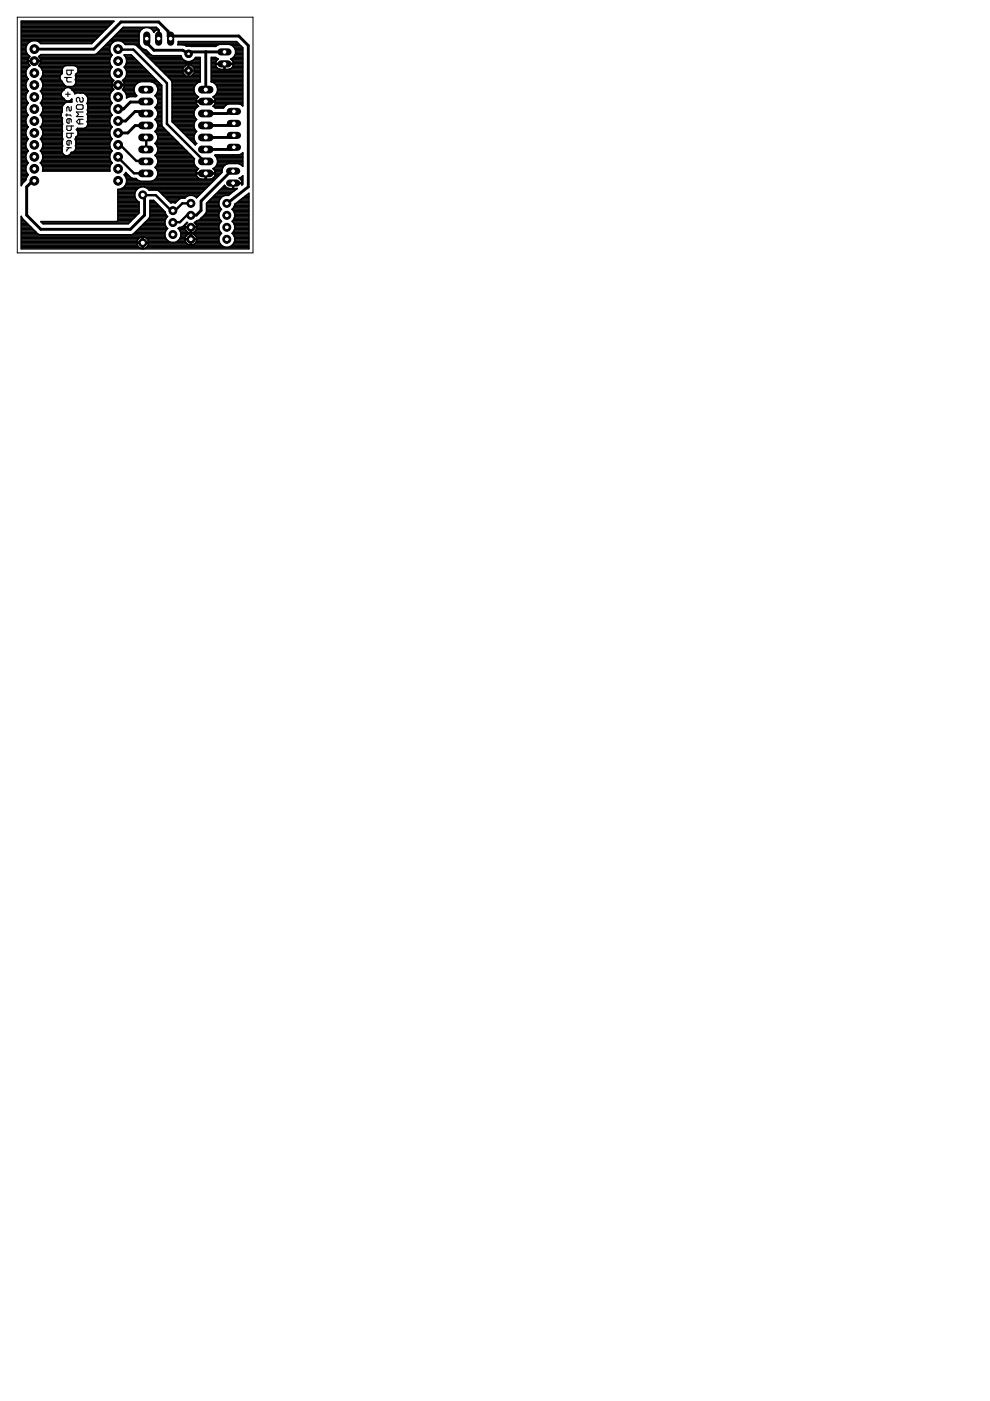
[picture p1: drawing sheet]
<svg xmlns="http://www.w3.org/2000/svg" width="210mm" height="297mm" viewBox="0 0 210 297" stroke-linecap="round" stroke-linejoin="round" font-family="sans-serif">
<g fill="none" stroke="#000" stroke-width=".23">
<path d="M13.7 16.4h1.4M13.9 20h1M14.4 16.4l-.2 .3v.4l.2 .3h.7M14.4 19.5v1M15.1 14.9v.7l-.2 .3h-.5l-.2-.3v-.7h1.4M13.9 24.4h1l.2 .2M14.2 24.1v.5M14.2 31.3h.9M14.6 25.2v.9h-.2l-.2-.2v-.5l.2-.2h.5l.2 .2v.5M14.6 29.8v1h-.2l-.2-.3v-.5l.2-.2h.5l.2 .2v.5M14.6 31.3l-.4 .5v.3M15.1 22.6v.7l-.2 .3-.3-.3v-.5l-.2-.2-.2 .2v.8"/>
<path d="M15.1 26.7v.7l-.2 .3h-.5l-.2-.3v-.7h1.4M15.1 28.3v.7l-.2 .2h-.5l-.2-.2v-.7h1.4M16.4 22.2h1l.2 .3v.4l-.2 .3h-1l-.2-.3v-.4zM16.9 25.3v1M17.4 20.7l.2 .2v.5l-.2 .2h-.3l-.2-.2v-.5l-.2-.2h-.3l-.2 .2v.5l.2 .2M17.6 23.7h-1.4l.5 .5-.5 .5h1.4M17.6 25.3h-.9l-.5 .5 .5 .5h.9"/>
</g>
<g fill="none" stroke="#000" stroke-width=".32">
<path d="M4.5 17.3h1.1M4.5 18.1h1M4.5 11.6h1.4M4.5 9.4h1.3M4.5 13.8h1.7M4.5 19.8h1.2M4.5 19.5h1.3M4.5 19.2h1.4M4.5 19h1.2M4.5 18.7h1.1M4.5 18.4h1M4.5 17.9h1"/>
<path d="M4.5 17.6h1M4.5 17.1h1.2M4.5 16.8h1.5M4.5 16.5h1.3M4.5 16.2h1.2M4.5 16h1M4.5 15.7h1M4.5 15.4h1M4.5 15.1h1M4.5 14.9h1.1M4.5 14.6h1.2M4.5 14.3h1.4"/>
<path d="M4.5 14.1h1.7M4.5 13.5h1.6M4.5 13.2h1.5M4.5 13h2.7M4.5 12.7h1.5M4.5 12.4h1.6M4.5 12.1h1.7M4.5 11.9h1.7M4.5 11.3h1.2M4.5 11h1.1M4.5 10.8h1M4.5 10.5h1"/>
<path d="M4.5 10.2h1M4.5 10h1M4.5 9.7h1.2M4.5 9.1h1.5M4.5 8.9h1.8M4.5 8.6h15.6M4.5 8.3h15.8M4.5 8h16.1M4.5 7.8h16.4M4.5 7.5h16.6M4.5 7.2h16.9M4.5 7h17.2"/>
<path d="M4.5 6.7h17.5M4.5 6.4h17.7M4.5 6.1h18M4.5 5.9h18.3M4.5 5.6h18.6M4.5 5.3h18.8M4.5 5.1h19.1M4.5 4.8h19.4M5.5 10.8a1.81 1.81 0 0 1 1-2 1.81 1.81 0 0 1 2.2 .4h10.7l4.8-4.7h-19.7v34.9l.2-.4 .8-.8 .3-.9 .2-.2-.5-.9M5.5 10.8l.3 .6 .5 .6-.4 .8M5.5 15.1v.8l.3 .6M5.8 16.5l.2 .3a1.7 1.7 0 0 0 0 2.5 1.7 1.7 0 0 0 0 2.5 1.7 1.7 0 0 0 0 2.6 1.7 1.7 0 0 0 0 2.5l-.5 .9v.7"/>
<path d="M5.9 12.8h1.3v.3h-1.3M5.9 12.8v.1M5.9 13.1h.1M5.9 13.1l.1 .2M6 13.3l.3 .6-.5 .6-.3 .6M7.4 13h15.9M8.2 8.9h11.6M8.3 13.8h15.2M8.4 12.1h15.1M8.4 11.9h15.2M8.4 14.1h5.2M8.5 13.5h14.8"/>
<path d="M8.5 12.4h14.8M8.5 9.1h11M8.6 16.8h4.2M8.6 13.3l-.4 .6 .6 .6 .3 .6M8.6 13.2h14.7M8.6 12.7h14.7M8.6 13.1v.2M8.6 12.8v.1M8.6 13.1h.1M8.6 12.8h-1.2v.3h1.2M8.6 19.2h4.7M8.6 11.6h15.1"/>
<path d="M8.6 14.3h4.7M8.8 19.5h4.3M8.8 16.5l-.2 .3 .5 .9v.7M8.8 17.1h4.1M8.8 16.5h3.9M8.8 19h4.8M8.8 14.6h4.4M8.9 19.8h4.1M8.9 16.2h3.8M8.9 17.3h4.3M9 18.7h4.8M9 14.9h4.2"/>
<path d="M9 16h3.8M9 17.6h4.3M9.1 18.4h14.6M9.1 18.1h4.7M9.1 15.1v.8l-.3 .6M9.1 18.4l-.5 .9a1.7 1.7 0 0 1 0 2.5 1.7 1.7 0 0 1 0 2.6 1.7 1.7 0 0 1 0 2.5l.5 .9v.7M9.1 17.9h4.4M9.1 15.7h3.9M9.1 15.4h4.1M9.1 15.1h4.1M12.7 16.2a1.14 1.14 0 0 0 .5 1.1M13 19.8a.95 .95 0 0 0 .5 1.1"/>
<path d="M13.2 17.3l.1 .4 .9 .7h1.1l.4-.2 .4-.6M13.3 14.3l-.1 1.3-.5 .6M13.6 19l-.6 .8M13.6 14.1l.4-.2h1.8l.6 .4M13.6 14.1l-.3 .2M13.8 18.7l.4-.2 .7 .2M13.8 18.7l-.2 .3M14.9 18.7l.3 .3M14.9 18.7h9M15.2 19l.7 .8M15.2 19h8.9M15.5 19.2h8.4"/>
<path d="M15.7 19.5h7.9M15.8 19.8h.2M15.9 19.8v.1M15.9 19.9l.3-.2h1a1.3 1.3 0 0 1 1.4 1l-.1 1.2 .1 .3M15.9 19.9h.1M16 17.9h7.7M16 17.1h8.1M16 16.8h7.8M16 16h7.3M16.1 17.3h7.8M16.1 16.2l-.1 .7 .1 .7M16.1 17.6h7.7"/>
<path d="M16.1 16.5h7.4M16.1 16.2h7.3M16.1 14.1h7.5M16.2 15.7l-.2 .3 .1 .2M16.2 15.7h7.1M16.4 15.4l-.2 .3M16.4 14.3l.2 .4-.2 .7M16.4 15.4h6.9M16.4 14.3h7.3M16.5 15.1h6.8M16.5 14.6h7M16.6 14.9h6.8"/>
<path d="M17.8 19.8h5.6M20.6 11.3h2.9M20.9 11h2.5M21.1 10.8h2.2M21.4 10.5h1.9M21.7 10.2h1.6M22 10h1.3M22.2 9.7h1.2M22.5 9.4h1M22.8 9.1h1M23.1 8.9h1M23.3 10.8l.5 .9a1.7 1.7 0 0 0 0 2.5l-.5 .9"/>
<path d="M23.3 15.1v.8l.2 .6M23.3 8.6h6.2M23.5 16.5l.6 .6M23.6 8.3h5.9M23.7 17.9h1.3v.2h-9.3M23.7 18.2l.4 .8a1.77 1.77 0 0 0-.3 2.8 1.7 1.7 0 0 0 0 2.6 1.7 1.7 0 0 0 0 2.5l-.5 .9v.7M23.7 17.9h.1M23.9 8h5.6M23.9 17.3l-.2 .6M24.1 17.1l-.2 .2M24.2 7.8h5.3M24.4 7.5h5.1"/>
<path d="M24.7 7.2h4.8M25 7h4.5M25.3 6.7h4.4M25.5 6.4h4.3M25.8 6.1h4.3M26 17.1l.2 .2M26 17.1h7.3M26 8.9h3.5M26 19h2.4M26.1 5.9h4.5M26.2 17.3h7.3M26.2 17.3l.2 .6"/>
<path d="M26.2 18.7h2.2M26.2 19.2h2.2M26.3 16.8h6.7M26.3 9.1h3.2M26.3 18.4h2.2M26.3 17.6h2.8M26.4 17.9h-1.3v.2h3.5M26.4 17.9h.1M26.4 17.9h2.5M26.4 14.3h4.1M26.5 14.1h3.7M26.5 11.9h1.6"/>
<path d="M26.5 19.5h2M26.6 16.5l-.6 .6M26.6 16.5h6.1M26.6 14.6h4.2M26.6 13.8h3.4M26.6 12.1h1.7M26.7 19.8h1.9M26.7 16.2h5.7M26.7 14.9h4.4M26.8 13.5h2.9M26.8 12.4h1.8M26.8 16h5.4"/>
<path d="M26.8 15.1l-.5-.9a1.89 1.89 0 0 0 .1-2.6h1.4l6.5 6.5v8.4l.2 .4M26.8 15.1v.8l-.2 .6M26.8 15.7h5.1M26.8 15.4h4.8M26.8 15.1h4.5M26.8 13.2h2.6M26.8 13h2.3M26.8 12.7h2.1M28.5 9.4l.7 .5 7.1 7.1 .2 .4v8.4l4.9 4.9M29 9.7h.7M29.3 10h.5M29.5 9.4h-2.9a1.81 1.81 0 0 0-2.3-.7 1.81 1.81 0 0 0-1 2.1"/>
<path d="M29.5 10.2h.6M29.8 17.3a1.7 1.7 0 0 0-1.3 1.2 1.7 1.7 0 0 0 .5 1.8l-.2 .2h-1.4l-.6 .3a1.75 1.75 0 0 0-.8-1.8l.4-.8M29.8 10.5h.8M30.1 10.8h1M30.4 11h1M30.6 11.3h1.1M30.9 11.6h1.1M31.2 11.9h7.2M31.5 12.1h7M31.6 5.9h1.6M31.7 12.4h7M32 11.6l.4 .2h6a1.67 1.67 0 0 0 1.4 1.3 1.67 1.67 0 0 0 1.7-.9h1v5.1"/>
<path d="M32 12.7h6.9M32.1 17.3a1.68 1.68 0 0 1 1.3 1.3 1.68 1.68 0 0 1-.5 1.7l.3 .3M32.1 6.1h1.4M32.3 13h7.1M32.4 6.4h.7M32.6 13.2h9.9M32.6 6.7h.1M32.7 17.6h1.1M32.7 6.7l-.1 .2a1.63 1.63 0 0 0-1.6-1.1 1.63 1.63 0 0 0-1.5 1.3v2.2a1.6 1.6 0 0 0 1.4 1.3l1.1 1M32.8 13.5h9.7M33 17.9h1.1M33.1 13.8h9.4"/>
<path d="M33.2 18.1h1.1M33.3 19.8h1M33.3 18.4h1M33.4 19.5h.9M33.4 14.1h5.8M33.4 19.2h.9M33.4 19h.9M33.4 18.7h.9M33.5 8h.2M33.5 7.8h.2M33.5 7.5h.2M33.5 7.2h.2"/>
<path d="M33.5 7h.2M33.5 6.7h.2M33.5 6.4h.2M33.6 14.3h5.3M33.7 6.4l-.5-.6h-7.1l-5.6 5.6-.4 .2h-11.4l-.5 .4 .4 .8M33.7 6.4v1.7h-.2v-1.8l-.8 .4M33.9 14.6h4.9M34.2 14.9h4.6M34.5 15.1h4.3M34.7 15.4h4.1M35 15.7h4M35.3 16h4"/>
<path d="M35.5 16.2h7M35.8 16.5h6.7M36.1 16.8h6.4M36.3 17.1h6.2M36.5 18.1h4.8M36.5 19.8h4.8M36.5 19.5h4.7M36.5 19.2h4.6M36.5 19h4.6M36.5 18.7h4.6M36.5 18.4h4.7M36.5 17.9h5.1"/>
<path d="M36.5 17.6h5.3M37.7 9.4h8.8M37.8 9.1h12.7M37.8 8.9h12.4M39.4 9.7h6.5M39.5 13.8l-.7 .7v.4h2.4v-.4l-.7-.7M39.9 13.8v2.4h-.4l-.7-.7v-.5h2.4v.5l-.7 .7h-.5v-2.4M39.9 16h.1M39.9 15.7h.1M39.9 15.4h.1M39.9 15.1h.1M39.9 14.9h.1"/>
<path d="M39.9 14.6h.1M39.9 14.3h.1M39.9 14.1h.1M40.6 13h1.9M40.7 16h1.8M40.8 14.1h1.7M41 15.7h1.5M41 14.3h1.5M41 12.7h1.5M41.2 15.4h1.3M41.2 15.1h1.3M41.2 14.9h1.3"/>
<path d="M41.2 14.6h1.3M41.3 12.4h1.2M42.5 17.3a1.7 1.7 0 0 0-1.4 1.5 1.7 1.7 0 0 0 1 1.7l-.1 .1M42.5 17.3h-6.1M44.8 17.3h6.7M44.8 17.3a1.7 1.7 0 0 1 1.3 1.5 1.7 1.7 0 0 1-1 1.7l.2 .1M44.8 13.8h.9M44.8 17.1h6.7M44.8 16.8h6.7M44.8 16.5h6.7M44.8 16.2h6.7M44.8 16h6.7"/>
<path d="M44.8 15.7h6.7M44.8 15.4h6.7M44.8 15.1h6.7M44.8 14.9h6.7M44.8 14.6h1.6M44.8 14.3h1.2M44.8 14.1h1M44.8 13.5h2.7M44.8 13.2h.9M44.8 13h1M44.8 12.7h1.3M44.8 12.4h1.3"/>
<path d="M45.4 17.6h6.1M45.7 17.9h5.8M45.8 12.9l-.1 .5h1.8v1.3l-1.1-.1M45.9 18.1h5.6M45.9 19.8h5.6M46 14.3l.4 .3M46 18.4h5.5M46.1 19.5h5.4M46.1 12.7l.2-.2-.6-.3h-.9v5.1M46.1 12.7l-.3 .2M46.1 19.2h5.4M46.1 19h5.4"/>
<path d="M46.1 18.7h5.4M47.5 13.8h.2M47.5 14.6h.2M47.5 14.3h.2M47.5 14.1h.2M47.7 13.5h3.8M48.7 9.4h2.1M48.8 14.6h2.7M49.1 12.7h2.4M49.1 12.4h2.4M49.2 14.3h2.3M49.3 9.7h1.7"/>
<path d="M49.3 12.9l.2 .5h-1.8v1.3h.7a1.16 1.16 0 0 0 1.1-1.1h-3.8l.3 .7M49.4 13h2.1M49.4 14.1h2.1M49.5 13.2h2M49.5 13.8h2M49.5 12.1h2M49.6 10h1.7M49.7 11.9h1.8M49.8 10.2h1.7M49.8 11.6h1.7M49.9 10.5h1.6M50 11.3a1.66 1.66 0 0 0-1.3-1.9h-2.2l-.8 .4h-5.2h-.9l-.6-.3h-1.3l.1-.7h12.3l1.4 1.3v12.4l-.8-.5"/>
<path d="M50 11.3l-.3 .6-.8 .6 .4 .4M50 11.3h1.5M50 11h1.5M50 10.8h1.5M4.5 32.9h1M4.5 21.4h1.2M4.5 21.7h1.4M4.5 38.9h.3M4.5 22h1.4M4.5 39.2h.1M4.5 38.6h.5M4.5 38.3h.8"/>
<path d="M4.5 38.1h1M4.5 37.8h1.1M4.5 37.5h1.2M4.5 37.3h1.3M4.5 37h1.4M4.5 36.7h1.2M4.5 36.4h1.1M4.5 36.2h1M4.5 35.9h1M4.5 35.6h1M4.5 35.3h1M4.5 35.1h1.2"/>
<path d="M4.5 34.8h1.3M4.5 34.5h1.5M4.5 34.2h1.3M4.5 34h1.1M4.5 33.7h1M4.5 33.4h1M4.5 33.1h1M4.5 32.6h1.1M4.5 32.3h1.2M4.5 32.1h1.4M4.5 31.8h1.3M4.5 31.5h1.2"/>
<path d="M4.5 31.2h1M4.5 31h1M4.5 30.7h1M4.5 30.4h1M4.5 30.1h1.1M4.5 29.9h1.2M4.5 29.6h1.4M4.5 29.3h1.4M4.5 29.1h1.2M4.5 28.8h1.1M4.5 28.5h1M4.5 28.2h1"/>
<path d="M4.5 28h1M4.5 27.7h1M4.5 27.4h1.2M4.5 27.2h1.3M4.5 26.9h1.5M4.5 26.6h1.2M4.5 26.3h1.1M4.5 26.1h1M4.5 25.8h1M4.5 25.5h1M4.5 25.2h1M4.5 25h1.1"/>
<path d="M4.5 24.7h1.2M4.5 24.4h1.5M4.5 24.2h1.3M4.5 23.9h1.2M4.5 23.6h1M4.5 23.3h1M4.5 23.1h1M4.5 22.8h1M4.5 22.5h1.1M4.5 22.2h1.2M4.5 21.1h1.1M4.5 20.9h1"/>
<path d="M4.5 20.6h1M4.5 20.3h1M4.5 20h1M5.5 28.5l.5 1a1.68 1.68 0 0 0 0 2.5 1.71 1.71 0 0 0 0 2.5M5.8 34.8l-.3 .6v.8M6 34.5l-.2 .3M8.6 34.5l.2 .3M8.6 34.5h15.2M8.6 26.9h4.6M8.6 24.4h4.4M8.6 32.1h4.6M8.7 29.3h4.6"/>
<path d="M8.7 22h5M8.7 21.7h5.4M8.7 29.6h4.6M8.7 31.8h4.5M8.8 24.2h4.2M8.8 27.2h4.4M8.8 34.8l.3 .6v.8M8.8 34.8h14.7M8.8 34.2h14.7M8.8 32.3h4.4M8.8 26.6h4.4M8.8 24.7h4.2"/>
<path d="M8.8 29.1h4.4M8.8 22.2h4.6M8.9 21.4h5.3M8.9 29.9h4.3M8.9 31.5h4.3M8.9 23.9h4.2M8.9 35.1h14.5M8.9 27.4h4.3M8.9 34h14.5M8.9 26.3h4.4M8.9 25h4.2M9 32.6h4.3"/>
<path d="M9 30.1h4.2M9 28.8h4.2M9 22.5h4.3M9 21.1h4.7M9 31.2h4.2M9 20h4M9 35.3h14.3M9 27.7h4.2M9 23.6h4.2M9 33.7h14.3M9 26.1h4.2M9.1 32.9h4.5"/>
<path d="M9.1 25.2h4.1M9.1 28.5l-.5 1a1.68 1.68 0 0 1 0 2.5 1.71 1.71 0 0 1 0 2.5M9.1 36.2l-.1 .1h14.3v-.1M9.1 36.2h14.2M9.1 35.9h14.2M9.1 35.6h14.2M9.1 33.4h14.2M9.1 33.1h14.2M9.1 31h4.2M9.1 30.7h4.1M9.1 30.4h4.1M9.1 28.5h4.1"/>
<path d="M9.1 28.2h4.1M9.1 28h4.1M9.1 25.8h4.1M9.1 25.5h4.1M9.1 23.3h4.1M9.1 23.1h4.1M9.1 22.8h4.1M9.1 20.9h4.4M9.1 20.6h4.1M9.1 20.3h3.9M13 24.2l.2 1M13.1 23.8l-.1 .4"/>
<path d="M13.2 25.2v.9M13.2 26.1v3.1l.1 .3-.1 1.2M13.2 30.7v.8M13.2 31.5l.1 1.1M13.3 22.3l-.2 1.5M13.3 32.6l.3 .3M13.5 20.9a.96 .96 0 0 0 1.7 .1M14.6 21.4h.6M14.7 32.9h8.6M14.8 21.7h.1M14.8 21.7l-.6-.1-.4 .2-.5 .5M15 32.6a.96 .96 0 0 1-1.4 .3"/>
<path d="M15 32.6h8.4M15.1 32.3h8.4M15.1 21.1h.1M15.2 21v.6l-.4 .1M15.2 21h.1M15.8 32.1h7.9M16 31.8h7.6M16 29.6h7.6M16 31h7.3M16 29.3h7.7M16.1 30.7v.8M16.1 31.5a.95 .95 0 0 1-1 .8l-.1 .3"/>
<path d="M16.1 31.5h7.3M16.1 31.2h7.2M16.1 30.7h7.2M16.1 30.4h7.2M16.1 30.1h7.2M16.1 29.9h7.4M16.2 29.1l-.3 .4 .2 1.2M16.2 29.1h7.3M16.3 27.4h7.1M16.4 28.8l-.2 .3M16.4 28.8h7M16.4 27.7h6.9"/>
<path d="M16.5 28.5h6.8M16.5 28h6.8M16.6 28.2h6.7M18 27.2h5.6M18.1 20h5.2M18.4 26.9h5.3M18.4 20.3h4.9M18.5 25.8l.1 .3M18.5 22h5.2M18.5 25.8h4.8M18.5 23.3l.1 2.2M18.5 24.2h5.1"/>
<path d="M18.5 23.3h4.8M18.5 26.6h5M18.6 21.7h5M18.6 24.4h5.1M18.6 20.6h4.7M18.6 25.5h4.7M18.6 25h4.8M18.6 22.2h4.9M18.6 26.1a.99 .99 0 0 1-.8 1.1h-1.4l-.2 .3a.95 .95 0 0 1 .2 1.3M18.6 21.4h4.9M18.6 22.2l-.1 1.1M18.6 25.5l-.1 .3"/>
<path d="M18.6 26.3h4.8M18.6 26.1h4.7M18.6 25.2h4.7M18.6 24.7h4.9M18.6 23.9h4.8M18.6 23.6h4.7M18.6 23.1h4.7M18.6 22.8h4.7M18.6 22.5h4.7M18.6 21.1h4.7M18.6 20.9h4.7M23.3 28.5l.5 1a1.68 1.68 0 0 0 0 2.5 1.71 1.71 0 0 0 0 2.5l-.3 .3"/>
<path d="M23.5 34.8l-.2 .6v.8M25.8 40h3.4M26.2 39.7h3.6M26.4 37h.7M26.5 37.3h.8M26.5 39.4h17.7M26.6 36.7h.2M26.6 39.2h17.9M26.6 37.5h1M26.8 38.9h17.9M26.8 37.8h1.2M26.8 20h2"/>
<path d="M26.8 38.6h18.2M26.8 38.3h2.7M26.8 38.1h2.2M26.8 20.6h.3M26.8 20.3h2.2M30.8 39.7h13.1M31.3 40h12.3M32.3 38.3h13M32.8 38.1h12.8M32.9 30.4a1.6 1.6 0 0 1 0 2.6 1.6 1.6 0 0 1 0 2.5l.3 .3 .2 .6M32.9 30.4h5.1M32.9 22.8h1.4"/>
<path d="M32.9 20.3h1.4M32.9 32.9h7.5M33 28h2.5M33 25.2h1.3M33 35.6h8.8M33 35.3h8.5M33 25.5h1.3M33 27.7h2.3M33.1 33.1h7.6M33.1 20h1.2M33.1 37.8h9M33.1 23.1h1.2"/>
<path d="M33.1 30.7h5.2M33.1 30.1h4.6M33.1 22.5h1.2M33.2 20.6a1.61 1.61 0 0 1-.3 2.2 1.6 1.6 0 0 1 0 2.5 1.6 1.6 0 0 1 0 2.6l.3 .3 .2 .6M33.2 32.6h7M33.2 28.2h2.6M33.2 20.6h1.1M33.2 35.9h8.8M33.2 25h1.1M33.2 35.1h8.1M33.2 33.4h7.8M33.2 27.4h1.8"/>
<path d="M33.2 25.8h1.1M33.3 37.5h8.5M33.3 31h5.2M33.3 29.9h4.1M33.3 23.3h1M33.3 22.2h1M33.3 20.9h1M33.3 36.2h8.4M33.3 32.3h6.6M33.3 28.5h2.8M33.3 24.7h1M33.3 34.8h7.9"/>
<path d="M33.3 26.1h1M33.4 33.7h7.8M33.4 27.2h1.3M33.4 37.3h8.3M33.4 31.2h5.4M33.4 29.6h3.8M33.4 23.6h.9M33.4 22h.9M33.4 36.4h8.2M33.4 32.1h6.2M33.4 28.8h3M33.4 24.4h.9"/>
<path d="M33.4 21.1h.9M33.4 36.4a1.69 1.69 0 0 1-1.3 2h-2.3l-.6-.2-.4-.4-1-.1-1.1-1.1-.4 .5a1.78 1.78 0 0 1 .4 2 1.78 1.78 0 0 1-1.7 1v6.7l-.2 .2h-16.1l.4 .5h18.1l2.3-2.4M33.4 28.8v.7l-.2 .6-.3 .3M33.4 21.4h.9M33.4 21.7h.9M33.4 37h8.2M33.4 36.7h10.1M33.4 34.5h7.7M33.4 34.2h7.7M33.4 34h7.7M33.4 31.8h6M33.4 31.5h5.7"/>
<path d="M33.4 29.3h3.5M33.4 29.1h3.2M33.4 26.9h1.1M33.4 26.6h.9M33.4 26.3h.9M33.4 24.2h.9M33.4 23.9h.9M34.5 26.9l6.7 6.8a1.61 1.61 0 0 0 .6 1.9M36.5 21.4h7v.3h-7M36.5 22h5.2M36.5 25.8h4.8M36.5 25.5h5"/>
<path d="M36.5 25.2h5.1M36.5 25h4.9M36.5 24.7h4.8M36.5 24.4h4.6M36.5 24.2h4.6M36.5 23.9h4.6M36.5 23.6h4.7M36.5 23.3h4.8M36.5 23.1h4.9M36.5 22.8h5.2M36.5 22.5h5.6M36.5 22.2h5.3"/>
<path d="M36.5 21.1h5.1M36.5 20.9h5.3M36.5 20.6h5.5M36.5 20.3h5.3M36.5 20h5M36.7 26.1h4.5M37 26.3h4.1M37.3 26.6h3.8M37.6 26.9h3.5M37.8 27.2h3.4M38.1 27.4h3.2M38.4 27.7h3.1"/>
<path d="M38.7 28h2.9M38.9 28.2h2.5M39.2 28.5h2.1M39.5 28.8h1.6M39.8 29.1h1.3M40 29.3h1.1M40.3 29.6h.9M40.6 29.9h.7M40.9 30.1h.5M41.1 30.4h.6M41.1 28.8v.7l.6 .9M41.4 30.7h.1"/>
<path d="M41.6 21.7l.1 .3M41.7 22l.4 .5a1.65 1.65 0 0 0-.4 2.8 1.64 1.64 0 0 0 0 2.6l-.6 .9M41.7 30.4l-.3 .3M41.7 36.1l-.1 .5h1.9v1.4h-.8a1.24 1.24 0 0 1-1.1-1.1h4.1a1.24 1.24 0 0 1-1.1 1.1h-.8v-1.4h1.9l-.2-.5M41.8 35.6l.3 .2-.4 .3M42 20.6l-.4 .8M43.5 37.8h.3M43.5 37.5h.3M43.5 37.3h.3M43.5 37h.3M43.8 36.7h3.1M45.1 37.8h.7"/>
<path d="M45.2 22.5h2.5M45.3 20.6l.4 .8M45.3 20.6h6.2M45.3 35.9h1.8M45.4 35.6l-.3 .2 .4 .3M45.4 37.5h.7M45.4 35.6h1.8M45.5 22.2h2.5M45.5 20.9h6M45.5 20.3h6M45.5 36.2h1.6M45.5 22.8h2"/>
<path d="M45.6 37.3h.8M45.6 22h5.9M45.6 21.1h5.9M45.6 36.4h1.5M45.7 37h1M45.7 21.7l-.2 .5-.4 .3 .6 .4h1.7l.5-.7 .6-.2M45.7 35.3h1.6M45.7 33.1h5.8M45.8 20h5.7M45.9 35.1h1.7M45.9 33.4h5.6M46 34.8h2.1"/>
<path d="M46 33.7h5.5M46.1 34.5h5.4M46.1 34.2h5.4M46.1 34h5.4M46.9 40h3.4M47.2 39.7h.7M47.5 39.4h.2M47.7 39.4l-.1-.1-3.8 3.8v1.8a5 5 0 0 1-1.9 1.9M47.7 39.4l.2 .3M47.9 39.7l.7 .3M49.3 39.7h.2M49.3 39.4h.2"/>
<path d="M49.3 39.2h.2M49.4 32.9a2.23 2.23 0 0 0 2.1-.5v2.9l-1-.6h-2.1a1.65 1.65 0 0 0-1.3 1.9l-5.4 5.3a1.62 1.62 0 0 0-2.5 .1h-.8l-.4 .2-.8 .8h-.2M50.3 40h.1M50.3 40l-1.9 1.4M50.7 37.8l.8-.5v1.8l-.2 .1 .1-.3M50.7 37.8l.4 .3M50.7 37.8h.8M50.8 34.8h.7M51.1 38.1l.3 .6h-1.9v1.3M51.1 38.1h.4M51.2 37.5h.3M51.2 32.6h.3"/>
<path d="M51.2 22.2h.3M51.2 38.3h.3M51.2 35.1h.3M51.3 39.2h.1M51.3 38.6h.2M51.5 21.4h-7.7v.3h7.7M51.5 32.9l-5.9 .1a1.67 1.67 0 0 1-.2 2.6M51.5 38.9h-2.2v1.1M4.5 51.4h25.6M4.5 46.8h.7M4.5 50.6h24.9M4.5 49.5h3.4"/>
<path d="M4.5 52.5h25.1M4.5 52.3h24.8M4.5 52h24.6M4.5 51.7h24.5M4.5 51.2h24.6M4.5 50.9h24.7M4.5 50.3h25.3M4.5 50.1h30.5M4.5 49.8h30.5M4.5 49.3h3.2M4.5 49h2.9M4.5 48.7h2.6"/>
<path d="M4.5 48.4h2.3M4.5 48.2h2.1M4.5 47.9h1.8M4.5 47.6h1.5M4.5 47.3h1.2M4.5 47.1h1M4.5 46.5h.4M4.5 46.2h.2M4.5 46h.1M4.7 46.3l3.3 3.3 .4 .2h19.5l.4-.2 3.3-3.3M7.7 49.3h.1M8.7 47.1h18.9"/>
<path d="M9 47.3h18.3M25 46.8h2.8M25 43h4.5M25 46.5h3.1M25 46.2h3.4M25 46h3.7M25 45.7h3.9M25 45.4h4.2M25 45.1h4.5M25 44.9h4.5M25 44.6h4.5M25 44.3h4.5"/>
<path d="M25 44.1h4.5M25 43.8h4.5M25 43.5h4.5M25 43.2h4.5M25 42.7h4.3M25 42.4h4M25 42.2h3.8M25 41.9h3.7M25 41.6h3.6M25 41.3h3.6M25 41.1h3.6M25 40.8h3.7"/>
<path d="M25 40.5h3.8M25 40.2h4M28.4 49.5h6.6M28.7 49.3h6.3M28.9 49h6.2M29.2 48.7h6.1M29.3 52.3l.8 .4v-2.5a1.29 1.29 0 0 0-1.1 1.2h2.5a1.23 1.23 0 0 0-1.1-1.2v2.5l.8-.4M29.3 52.3l-.3-.7h2.5l-.3 .7M29.5 48.4h6M29.7 48.2h5.5M30 47.9h5.1M30.1 50.6h.3"/>
<path d="M30.1 52.5h.3M30.1 52.3h.3M30.1 52h.3M30.1 51.7h.3M30.1 51.2h.3M30.1 50.9h.3M30.1 50.3h.3M30.3 47.6h4.7M30.4 51.4h9M30.6 47.3h4.4M30.8 50.3h4.3M30.8 47.1h4.2"/>
<path d="M30.9 52.5h21.9M31.1 46.8h3.9M31.2 50.6h4M31.2 52.3h16.1M31.4 50.9h4M31.4 46.5h3.7M31.4 52h15.5M31.5 51.2h4.2M31.5 51.7h8.2M31.6 40.2h11.8M31.6 46.2h3.6M31.7 46h3.8"/>
<path d="M31.8 43h1.3M31.8 45.7h3.5M31.8 45.4h3.4M31.8 45.1h3.3M31.8 44.9h3.2M31.8 44.6h2.9M31.8 44.3h2.6M31.8 44.1h2.4M31.8 43.8h2.1M31.8 43.5h1.8M31.8 43.2h1.5M31.8 42.7h1"/>
<path d="M33.7 40.5h9.4M34 40.8h8.8M34.3 41.1h8.3M34.5 41.3h7.8M34.8 41.6h4.9M35 44.9l-2.4-2.4h-.8v3.3l-.2 .5M35 44.9l.2 .7 .3 .3a1.64 1.64 0 0 0 0 2.6M35 50.1l.2 .6 .5 .5M35.1 41.9h4.2M35.3 42.2h2.8M35.5 48.5l-.5 .9v.7M35.6 42.4h2.2"/>
<path d="M35.7 51.2l.6 .2M35.9 42.7h1.6M36.2 43h1M36.3 43l-2.7-2.6-.4-.1h-1.6a1.7 1.7 0 0 0-2.7-.1 1.7 1.7 0 0 0 .6 2.6v2.3M37.6 51.2l-.6 .2M37.6 51.2h1.7M37.8 48.5l.6 .9v.7M37.8 48.4h1.4M37.9 50.9h1.3M38 48.7h1.3M38.1 50.6h8.3M38.2 49h1.3"/>
<path d="M38.2 50.3h1.1M38.3 49.3h1.5M38.4 50.1l-.3 .6-.5 .5M38.4 49.5h1.8M38.4 50.1h1M38.4 49.8h1.2M38.5 48.2h1.9M38.9 47.9h.4M39.2 47.6h.2M39.2 48.1l.1-.4 .5-.5-1 .8-.8 .2-.2 .3M39.2 48.1h.1M39.2 48.3h.1"/>
<path d="M39.2 50.8h.1M39.2 48.1h1.2v1.3M39.2 48.3h2.5M39.2 48.3l.1 .4 .5 .6M39.2 50.8h2.5M39.2 50.8a1.22 1.22 0 0 0 1.2 1.2M39.5 47.3h.1M39.8 49.3l.6 .1M40.2 49.5l-.2 .1a1.24 1.24 0 0 0-.8 1.1M40.4 51.4h.2M40.4 49.5v2.5M40.4 49.4h.1"/>
<path d="M40.4 49.5h-.2M40.4 49.5h.2M40.4 52h.1M40.4 51.7h.2M40.4 51.2h.2M40.4 50.9h.2M40.4 50.3h.2M40.4 50.1h.2M40.4 49.8h.2M40.4 49.3h.2M40.4 49h.2M40.4 48.7h.2"/>
<path d="M40.4 48.4h.2M40.6 49.4h.1M40.6 49.5v2.5M40.6 49.5a1.23 1.23 0 0 1 1.1 1.2M40.6 52h.1M40.6 49.5h.1M40.6 48.2h5.8M40.8 49.5h6.1M41.1 49.3l-.5 .1M41.1 49.3h5.7M41.2 51.7h5.5M41.3 41.6h.7"/>
<path d="M41.3 49.8h5.4M41.4 47.3h5.2M41.4 49l-.3 .3M41.4 49h5.2M41.4 47.1h5.4M41.5 51.4h5M41.5 50.1h5M41.6 47.6h4.9M41.6 48.7h4.9M41.6 51.2h4.8M41.6 41.9h.1M41.7 50.3h4.7"/>
<path d="M41.7 47.9h4.7M41.7 50.9h4.7M41.7 48.4h4.7M41.7 48.1h-1.1v1.3M41.7 48.3l-.3 .7M41.7 48.3h.1M41.7 48.1h.1M41.7 50.8a1.23 1.23 0 0 1-1.1 1.2M41.7 50.8h.1M42.4 46.5h4.2M42.7 46.2h3.8M42.9 46h3.5"/>
<path d="M43.2 45.7h3.2M43.5 45.4h2.9M43.7 45.1h2.8M43.8 44.9h2.8M43.8 44.6h2.9M43.8 44.3h3.1M43.8 44.1h2.9M43.8 43.8h2.7M43.8 43.5h2.6M43.8 43.2h2.6M43.9 43h2.5M44.2 42.7h2.2"/>
<path d="M44.5 42.4h2M44.7 42.2h2M45 41.9h1.9M45.3 41.6h2M45.6 41.3h2.9M45.8 41.1h3.1M46.1 40.8h3.2M46.4 40.5h3.2M46.4 47.9v.6l.6 1a1.7 1.7 0 0 0-.1 2.4 1.7 1.7 0 0 0 2.4 0 1.7 1.7 0 0 0-.1-2.4l.6-1v-.6M46.7 42.2l-.3 .6v.7l.3 .6M46.7 44.1l.3 .3a1.63 1.63 0 0 0 0 2.5l-.3 .3-.3 .7M46.7 40.2h3.3"/>
<path d="M46.8 46.8h-5.1l-.5 .4 .3 .3 .2 .6M48.4 41.4h-.6l-.7 .3-.4 .5M48.4 41.4h.1M48.8 52.3h4M49.2 52h3.6M49.3 44.3h3.5M49.3 49.5h3.5M49.3 46.8h3.5M49.4 47.1h3.4M49.4 49.3h3.4M49.4 44.6h3.4M49.5 51.7h3.3"/>
<path d="M49.5 44.1l-.3 .3a1.67 1.67 0 0 1 0 2.5l.6 1M49.5 44.1l.3-.8 3-2.3v11.8h-48.3v-6.9l.2 .4M49.5 44.1h3.3M49.5 49.8h3.3M49.6 47.3h3.2M49.6 46.5h3.2M49.6 49h3.2M49.6 44.9h3.2M49.6 51.4h3.2M49.6 50.1h3.2M49.6 43.8h3.2M49.7 46.2h3.1"/>
<path d="M49.7 47.6h3.1M49.7 48.7h3.1M49.7 45.1h3.1M49.7 51.2h3.1M49.7 43.5h3.1M49.8 50.6h3M49.8 50.9h3M49.8 50.3h3M49.8 48.4h3M49.8 48.2h3M49.8 47.9h3M49.8 46h3"/>
<path d="M49.8 45.7h3M49.8 45.4h3M49.8 43.2h3M50.2 43h2.6M50.6 42.7h2.2M50.9 42.4h1.9M51.3 42.2h1.5M51.6 41.9h1.2M52 41.6h.8M52.3 41.3h.5M52.7 41.1h.1"/>
</g>
<path d="M25 10.4l3.3 .1 7.1 7.1v8.7l7.9 7.8 .3 .1M25 33.3l3.4 3.4 2.5 .1M25 30.7l.5 .1 3.4 3.3 2 .1M30.9 29.1v2.6M30.3 41.3l2.7 .1 3.3 3.2h.8l1.6-1.5h1.8M40.5 45.7l-.2-.2h-.5l-1.7 1.6-1.4 .1" fill="none" stroke="#000" stroke-width=".51"/>
<g fill="none" stroke="#000" stroke-width=".61">
<path d="M7.3 10.4h12.6l5.8-5.7h7.9l2 1.9v1l.6 .6 .5-.6h13.9l2 2.1v29.9l-4.5 3.5M31.1 8.2v.9l1.5 1.5h6.2l1.2 .8 .4-.4h7.2M43.6 11v8M7.3 38.3h-.4l-1.2 1.3v6l3 3h18.9l3-3v-3.9l-.3-.4M30.9 24.1l-.4-.5h-1.9l-2 2.1h-1.6M30.9 26.6h-2.3l-1.5 1.6h-2.1M30.9 26.6h.1M30.9 21.5l-3.3 .1-1.4 1.5h-1.2M49.4 36.3h-.4l-6.4 6.3v2l-1 1h-1.1M49.6 23.6h-1l-.4 .5h-4.6M49.6 31.2l-.5 .5h-5.5M49.6 28.7l-.5 .4h-5.5"/>
<path d="M49.6 26.2l-.5 .4h-5.5M40.5 45.6v.1"/>
</g>
<circle cx="40.5" cy="43.1" r=".85" fill="#000" stroke="#000" stroke-width=".21"/>
<circle cx="40.5" cy="43.1" r=".51" fill="#fff" stroke="#000" stroke-width=".21"/>
<circle cx="40.5" cy="45.7" r=".85" fill="#000" stroke="#000" stroke-width=".21"/>
<circle cx="40.5" cy="45.7" r=".51" fill="#fff" stroke="#000" stroke-width=".21"/>
<circle cx="48.1" cy="45.7" r=".85" fill="#000" stroke="#000" stroke-width=".21"/>
<circle cx="48.1" cy="45.7" r=".51" fill="#fff" stroke="#000" stroke-width=".21"/>
<circle cx="48.1" cy="43.1" r=".85" fill="#000" stroke="#000" stroke-width=".21"/>
<circle cx="48.1" cy="43.1" r=".51" fill="#fff" stroke="#000" stroke-width=".21"/>
<circle cx="40.5" cy="48.2" r=".85" fill="#000" stroke="#000" stroke-width=".21"/>
<circle cx="40.5" cy="48.2" r=".51" fill="#fff" stroke="#000" stroke-width=".21"/>
<circle cx="40.5" cy="50.7" r=".85" fill="#000" stroke="#000" stroke-width=".21"/>
<circle cx="40.5" cy="50.7" r=".51" fill="#fff" stroke="#000" stroke-width=".21"/>
<circle cx="48.1" cy="48.2" r=".85" fill="#000" stroke="#000" stroke-width=".21"/>
<circle cx="48.1" cy="48.2" r=".51" fill="#fff" stroke="#000" stroke-width=".21"/>
<circle cx="48.1" cy="50.7" r=".85" fill="#000" stroke="#000" stroke-width=".21"/>
<circle cx="48.1" cy="50.7" r=".51" fill="#fff" stroke="#000" stroke-width=".21"/>
<path d="M48.8 31.2h1.6" fill="none" stroke="#000" stroke-width="1.5"/>
<circle cx="49.6" cy="31.2" r=".51" fill="#fff" stroke="#000" stroke-width=".21"/>
<path d="M48.8 28.7h1.6" fill="none" stroke="#000" stroke-width="1.5"/>
<circle cx="49.6" cy="28.7" r=".51" fill="#fff" stroke="#000" stroke-width=".21"/>
<path d="M48.8 26.2h1.6" fill="none" stroke="#000" stroke-width="1.5"/>
<circle cx="49.6" cy="26.2" r=".51" fill="#fff" stroke="#000" stroke-width=".21"/>
<path d="M48.8 23.6h1.6" fill="none" stroke="#000" stroke-width="1.5"/>
<circle cx="49.6" cy="23.6" r=".51" fill="#fff" stroke="#000" stroke-width=".21"/>
<path d="M48.7 38.8h1.5" fill="none" stroke="#000" stroke-width="1.5"/>
<circle cx="49.4" cy="38.8" r=".51" fill="#fff" stroke="#000" stroke-width=".21"/>
<path d="M48.7 36.3h1.5" fill="none" stroke="#000" stroke-width="1.5"/>
<circle cx="49.4" cy="36.3" r=".51" fill="#fff" stroke="#000" stroke-width=".21"/>
<circle cx="7.3" cy="10.4" r=".93" fill="#000" stroke="#000" stroke-width=".21"/>
<circle cx="7.3" cy="10.4" r=".51" fill="#fff" stroke="#000" stroke-width=".21"/>
<circle cx="7.3" cy="13" r=".93" fill="#000" stroke="#000" stroke-width=".21"/>
<circle cx="7.3" cy="13" r=".51" fill="#fff" stroke="#000" stroke-width=".21"/>
<circle cx="7.3" cy="15.5" r=".93" fill="#000" stroke="#000" stroke-width=".21"/>
<circle cx="7.3" cy="15.5" r=".51" fill="#fff" stroke="#000" stroke-width=".21"/>
<circle cx="7.3" cy="18" r=".93" fill="#000" stroke="#000" stroke-width=".21"/>
<circle cx="7.3" cy="18" r=".51" fill="#fff" stroke="#000" stroke-width=".21"/>
<circle cx="7.3" cy="20.6" r=".93" fill="#000" stroke="#000" stroke-width=".21"/>
<circle cx="7.3" cy="20.6" r=".51" fill="#fff" stroke="#000" stroke-width=".21"/>
<circle cx="7.3" cy="23.1" r=".93" fill="#000" stroke="#000" stroke-width=".21"/>
<circle cx="7.3" cy="23.1" r=".51" fill="#fff" stroke="#000" stroke-width=".21"/>
<circle cx="7.3" cy="25.7" r=".93" fill="#000" stroke="#000" stroke-width=".21"/>
<circle cx="7.3" cy="25.7" r=".51" fill="#fff" stroke="#000" stroke-width=".21"/>
<circle cx="7.3" cy="28.2" r=".93" fill="#000" stroke="#000" stroke-width=".21"/>
<circle cx="7.3" cy="28.2" r=".51" fill="#fff" stroke="#000" stroke-width=".21"/>
<circle cx="7.3" cy="30.7" r=".93" fill="#000" stroke="#000" stroke-width=".21"/>
<circle cx="7.3" cy="30.7" r=".51" fill="#fff" stroke="#000" stroke-width=".21"/>
<circle cx="7.3" cy="33.3" r=".93" fill="#000" stroke="#000" stroke-width=".21"/>
<circle cx="7.3" cy="33.3" r=".51" fill="#fff" stroke="#000" stroke-width=".21"/>
<circle cx="7.3" cy="35.8" r=".93" fill="#000" stroke="#000" stroke-width=".21"/>
<circle cx="7.3" cy="35.8" r=".51" fill="#fff" stroke="#000" stroke-width=".21"/>
<circle cx="7.3" cy="38.3" r=".93" fill="#000" stroke="#000" stroke-width=".21"/>
<circle cx="7.3" cy="38.3" r=".51" fill="#fff" stroke="#000" stroke-width=".21"/>
<circle cx="25" cy="38.3" r=".93" fill="#000" stroke="#000" stroke-width=".21"/>
<circle cx="25" cy="38.3" r=".51" fill="#fff" stroke="#000" stroke-width=".21"/>
<circle cx="25" cy="35.8" r=".93" fill="#000" stroke="#000" stroke-width=".21"/>
<circle cx="25" cy="35.8" r=".51" fill="#fff" stroke="#000" stroke-width=".21"/>
<circle cx="25" cy="33.3" r=".93" fill="#000" stroke="#000" stroke-width=".21"/>
<circle cx="25" cy="33.3" r=".51" fill="#fff" stroke="#000" stroke-width=".21"/>
<circle cx="25" cy="30.7" r=".93" fill="#000" stroke="#000" stroke-width=".21"/>
<circle cx="25" cy="30.7" r=".51" fill="#fff" stroke="#000" stroke-width=".21"/>
<circle cx="25" cy="28.2" r=".93" fill="#000" stroke="#000" stroke-width=".21"/>
<circle cx="25" cy="28.2" r=".51" fill="#fff" stroke="#000" stroke-width=".21"/>
<circle cx="25" cy="25.7" r=".93" fill="#000" stroke="#000" stroke-width=".21"/>
<circle cx="25" cy="25.7" r=".51" fill="#fff" stroke="#000" stroke-width=".21"/>
<circle cx="25" cy="23.1" r=".93" fill="#000" stroke="#000" stroke-width=".21"/>
<circle cx="25" cy="23.1" r=".51" fill="#fff" stroke="#000" stroke-width=".21"/>
<circle cx="25" cy="20.6" r=".93" fill="#000" stroke="#000" stroke-width=".21"/>
<circle cx="25" cy="20.6" r=".51" fill="#fff" stroke="#000" stroke-width=".21"/>
<circle cx="25" cy="18" r=".93" fill="#000" stroke="#000" stroke-width=".21"/>
<circle cx="25" cy="18" r=".51" fill="#fff" stroke="#000" stroke-width=".21"/>
<circle cx="25" cy="15.5" r=".93" fill="#000" stroke="#000" stroke-width=".21"/>
<circle cx="25" cy="15.5" r=".51" fill="#fff" stroke="#000" stroke-width=".21"/>
<circle cx="25" cy="13" r=".93" fill="#000" stroke="#000" stroke-width=".21"/>
<circle cx="25" cy="13" r=".51" fill="#fff" stroke="#000" stroke-width=".21"/>
<circle cx="25" cy="10.4" r=".93" fill="#000" stroke="#000" stroke-width=".21"/>
<circle cx="25" cy="10.4" r=".51" fill="#fff" stroke="#000" stroke-width=".21"/>
<path d="M30.1 19h1.6" fill="none" stroke="#000" stroke-width="1.7"/>
<circle cx="30.9" cy="19" r=".55" fill="#fff" stroke="#000" stroke-width=".21"/>
<path d="M30.1 21.5h1.6" fill="none" stroke="#000" stroke-width="1.7"/>
<circle cx="30.9" cy="21.5" r=".55" fill="#fff" stroke="#000" stroke-width=".21"/>
<path d="M30.1 24.1h1.6" fill="none" stroke="#000" stroke-width="1.7"/>
<circle cx="30.9" cy="24.1" r=".55" fill="#fff" stroke="#000" stroke-width=".21"/>
<path d="M30.1 26.6h1.6" fill="none" stroke="#000" stroke-width="1.7"/>
<circle cx="30.9" cy="26.6" r=".55" fill="#fff" stroke="#000" stroke-width=".21"/>
<path d="M30.1 29.1h1.6" fill="none" stroke="#000" stroke-width="1.7"/>
<circle cx="30.9" cy="29.1" r=".55" fill="#fff" stroke="#000" stroke-width=".21"/>
<path d="M30.1 31.7h1.6" fill="none" stroke="#000" stroke-width="1.7"/>
<circle cx="30.9" cy="31.7" r=".55" fill="#fff" stroke="#000" stroke-width=".21"/>
<path d="M30.1 34.2h1.6" fill="none" stroke="#000" stroke-width="1.7"/>
<circle cx="30.9" cy="34.2" r=".55" fill="#fff" stroke="#000" stroke-width=".21"/>
<path d="M30.1 36.8h1.6" fill="none" stroke="#000" stroke-width="1.7"/>
<circle cx="30.9" cy="36.8" r=".55" fill="#fff" stroke="#000" stroke-width=".21"/>
<path d="M42.8 36.8h1.6" fill="none" stroke="#000" stroke-width="1.7"/>
<circle cx="43.6" cy="36.8" r=".55" fill="#fff" stroke="#000" stroke-width=".21"/>
<path d="M42.8 34.2h1.6" fill="none" stroke="#000" stroke-width="1.7"/>
<circle cx="43.6" cy="34.2" r=".55" fill="#fff" stroke="#000" stroke-width=".21"/>
<path d="M42.8 31.7h1.6" fill="none" stroke="#000" stroke-width="1.7"/>
<circle cx="43.6" cy="31.7" r=".55" fill="#fff" stroke="#000" stroke-width=".21"/>
<path d="M42.8 29.1h1.6" fill="none" stroke="#000" stroke-width="1.7"/>
<circle cx="43.6" cy="29.1" r=".55" fill="#fff" stroke="#000" stroke-width=".21"/>
<path d="M42.8 26.6h1.6" fill="none" stroke="#000" stroke-width="1.7"/>
<circle cx="43.6" cy="26.6" r=".55" fill="#fff" stroke="#000" stroke-width=".21"/>
<path d="M42.8 24.1h1.6" fill="none" stroke="#000" stroke-width="1.7"/>
<circle cx="43.6" cy="24.1" r=".55" fill="#fff" stroke="#000" stroke-width=".21"/>
<path d="M42.8 21.5h1.6" fill="none" stroke="#000" stroke-width="1.7"/>
<circle cx="43.6" cy="21.5" r=".55" fill="#fff" stroke="#000" stroke-width=".21"/>
<path d="M42.8 19h1.6" fill="none" stroke="#000" stroke-width="1.7"/>
<circle cx="43.6" cy="19" r=".55" fill="#fff" stroke="#000" stroke-width=".21"/>
<path d="M46.8 13.5h1.5" fill="none" stroke="#000" stroke-width="1.5"/>
<circle cx="47.6" cy="13.5" r=".51" fill="#fff" stroke="#000" stroke-width=".21"/>
<path d="M46.8 11h1.5" fill="none" stroke="#000" stroke-width="1.5"/>
<circle cx="47.6" cy="11" r=".51" fill="#fff" stroke="#000" stroke-width=".21"/>
<circle cx="30.3" cy="41.3" r=".85" fill="#000" stroke="#000" stroke-width=".21"/>
<circle cx="30.3" cy="41.3" r=".55" fill="#fff" stroke="#000" stroke-width=".21"/>
<circle cx="30.3" cy="51.5" r=".85" fill="#000" stroke="#000" stroke-width=".21"/>
<circle cx="30.3" cy="51.5" r=".55" fill="#fff" stroke="#000" stroke-width=".21"/>
<circle cx="36.7" cy="49.7" r=".85" fill="#000" stroke="#000" stroke-width=".21"/>
<circle cx="36.7" cy="49.7" r=".51" fill="#fff" stroke="#000" stroke-width=".21"/>
<circle cx="36.7" cy="47.2" r=".85" fill="#000" stroke="#000" stroke-width=".21"/>
<circle cx="36.7" cy="47.2" r=".51" fill="#fff" stroke="#000" stroke-width=".21"/>
<circle cx="36.7" cy="44.7" r=".85" fill="#000" stroke="#000" stroke-width=".21"/>
<circle cx="36.7" cy="44.7" r=".51" fill="#fff" stroke="#000" stroke-width=".21"/>
<circle cx="40" cy="15" r=".87" fill="#000" stroke="#000" stroke-width=".21"/>
<circle cx="40" cy="15" r=".4" fill="#fff" stroke="#000" stroke-width=".21"/>
<circle cx="40" cy="11.4" r=".8" fill="#000" stroke="#000" stroke-width=".21"/>
<circle cx="40" cy="11.4" r=".4" fill="#fff" stroke="#000" stroke-width=".21"/>
<path d="M31.1 7.4v1.6" fill="none" stroke="#000" stroke-width="1.5"/>
<circle cx="31.1" cy="8.2" r=".51" fill="#fff" stroke="#000" stroke-width=".21"/>
<path d="M33.6 7.4v1.6" fill="none" stroke="#000" stroke-width="1.5"/>
<circle cx="33.6" cy="8.2" r=".51" fill="#fff" stroke="#000" stroke-width=".21"/>
<path d="M36.2 7.4v1.6" fill="none" stroke="#000" stroke-width="1.5"/>
<circle cx="36.2" cy="8.2" r=".51" fill="#fff" stroke="#000" stroke-width=".21"/>
<path d="M3.7 3.6h49.9v50h-49.9z" fill="none" stroke="#000" stroke-width=".21"/>
</svg>
